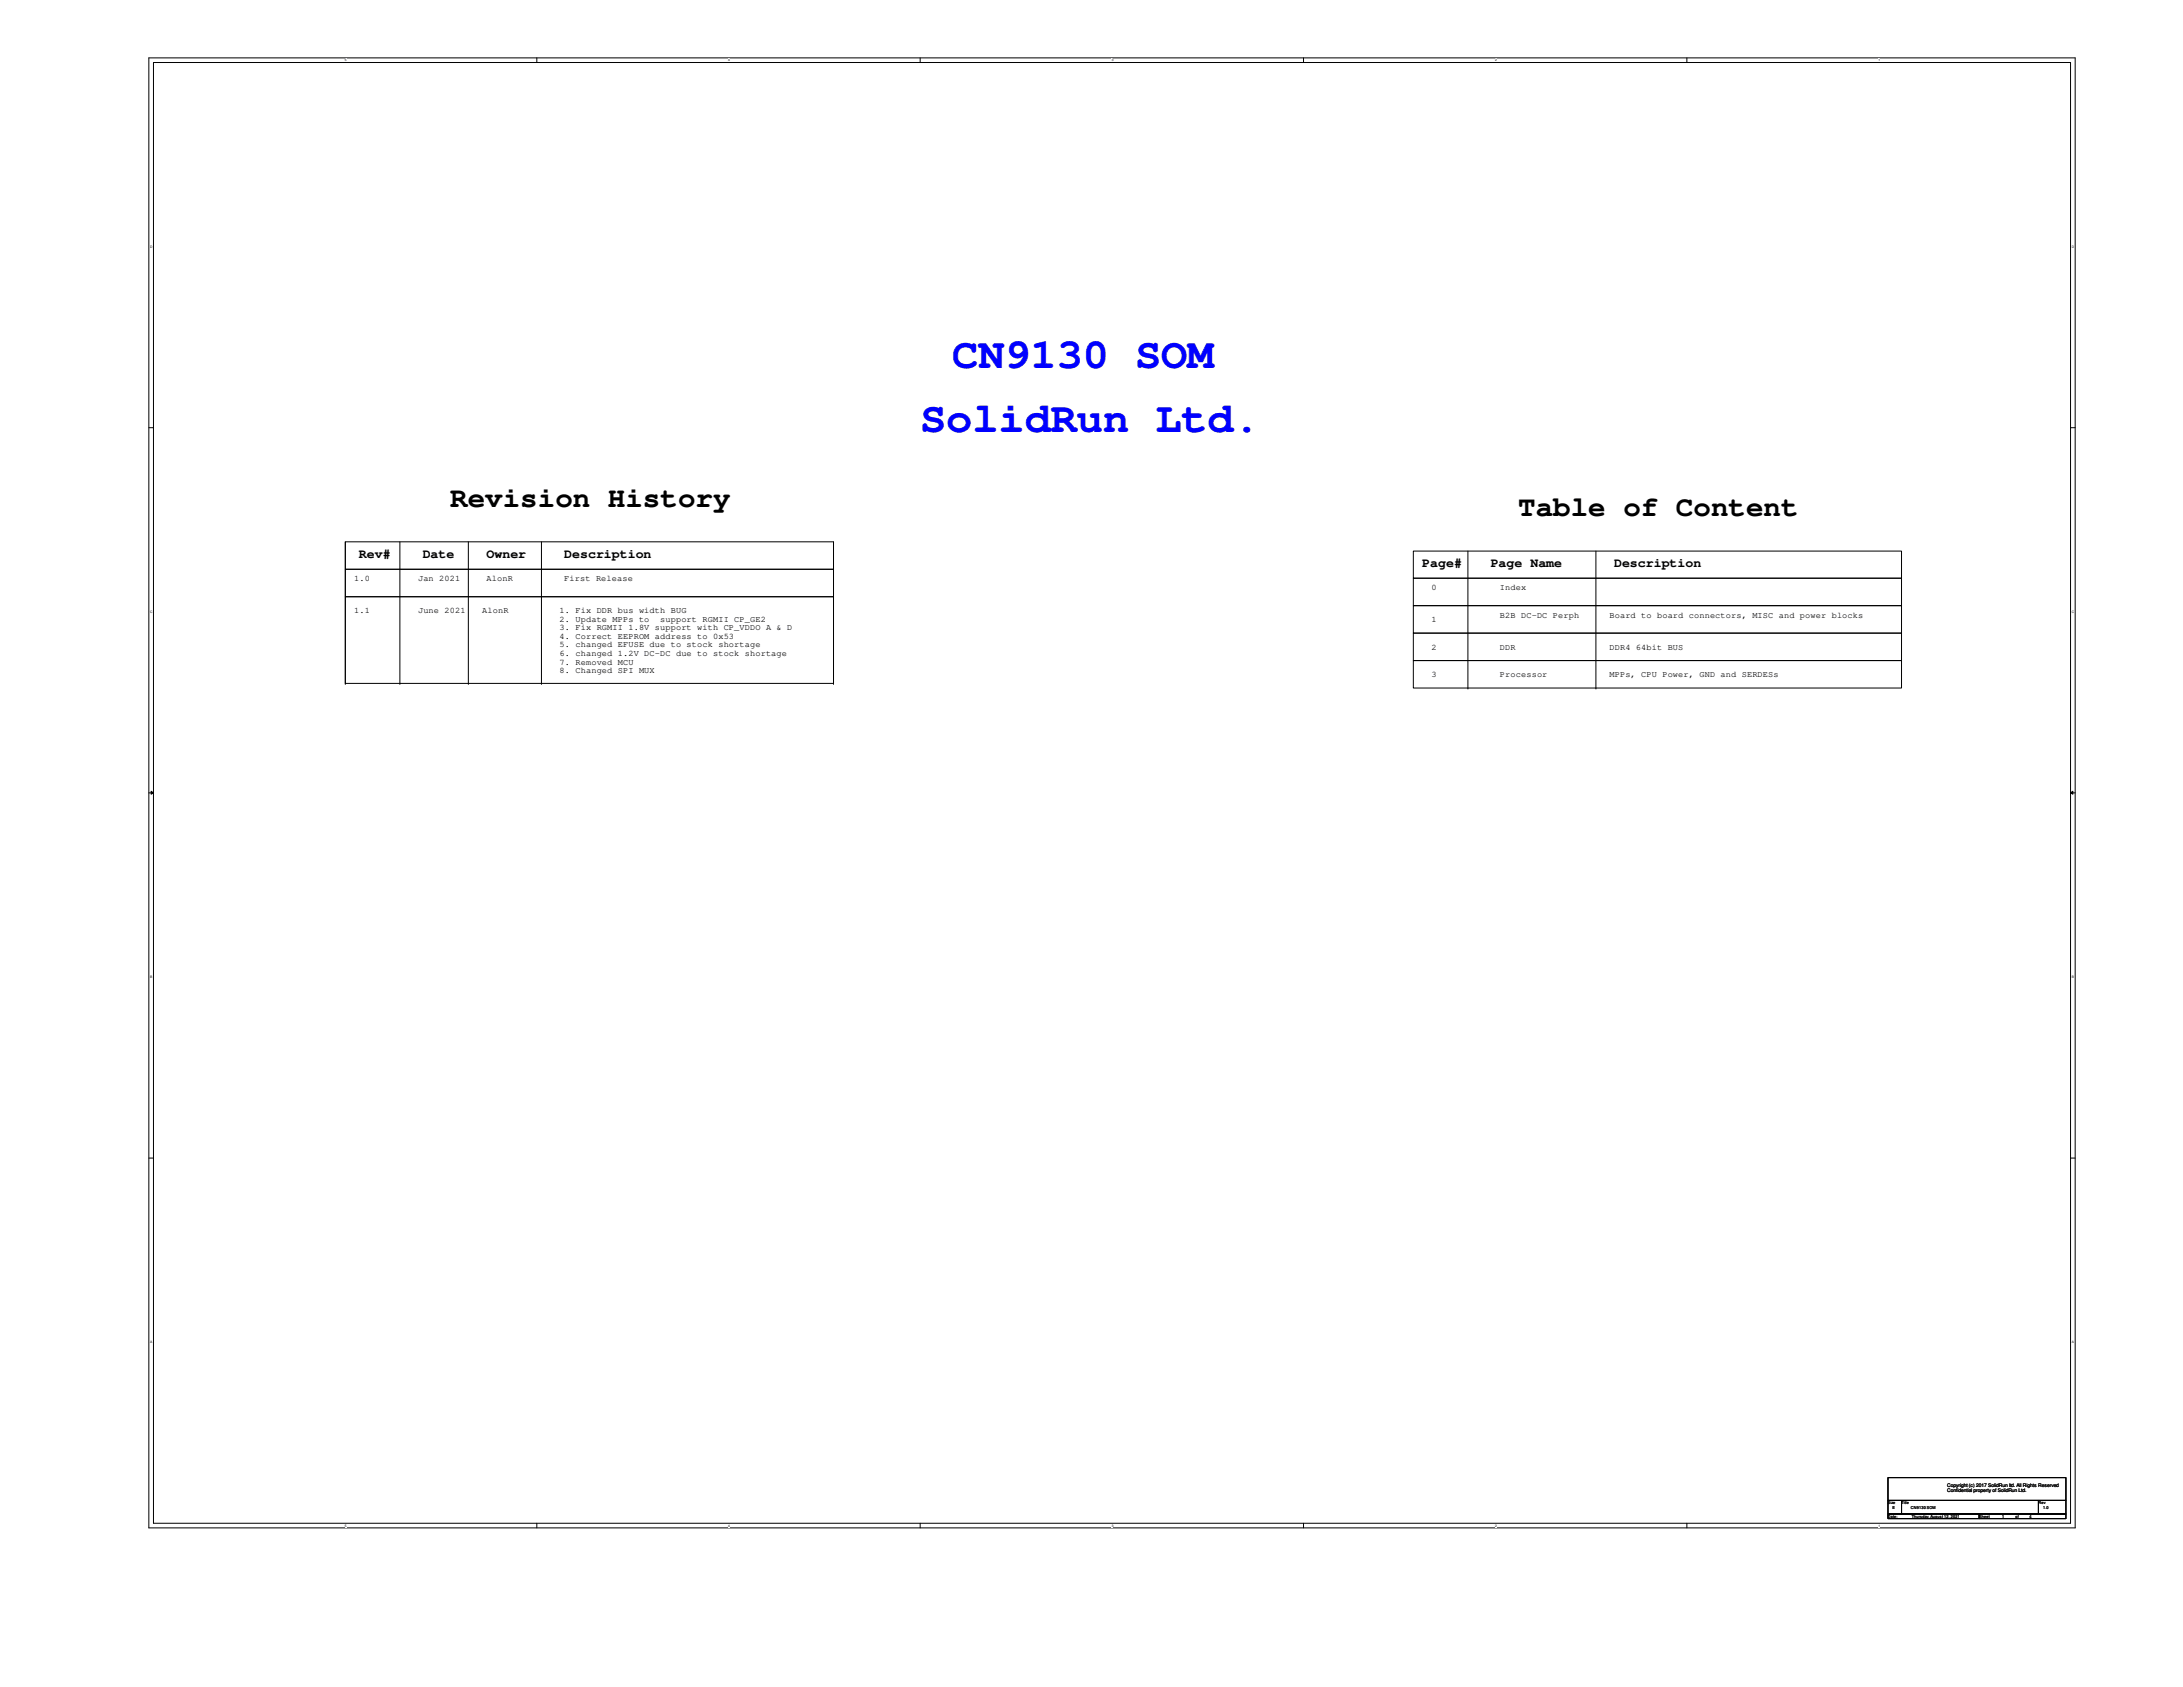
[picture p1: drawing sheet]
<svg xmlns="http://www.w3.org/2000/svg" width="279mm" height="216mm" viewBox="0 0 279 216" stroke-linecap="round" stroke-linejoin="round" font-family="sans-serif">
<defs><g id="words">
<g font-size="5.6" fill="#00f">
<text x="121.9" y="47.1">CN9130 SOM</text>
<text x="117.8" y="55.3">SolidRun Ltd.</text>
</g>
<g font-size="3.7">
<text x="57.6" y="64.9">Revision History</text>
<text x="194.3" y="66.1">Table of Content</text>
</g>
<g font-size="1.7">
<text x="45.9" y="71.4">Rev#</text>
<text x="54.1" y="71.4">Date</text>
<text x="62.3" y="71.4">Owner</text>
<text x="72.2" y="71.4">Description</text>
<text x="182" y="72.5">Page#</text>
<text x="190.8" y="72.5">Page Name</text>
<text x="206.6" y="72.5">Description</text>
</g>
<g font-size="1.1">
<text x="45.3" y="74.4">1.0</text>
<text x="53.5" y="74.4">Jan 2021</text>
<text x="62.3" y="74.4">AlonR</text>
<text x="72.2" y="74.4">First Release</text>
<text x="183.2" y="75.5">0</text>
<text x="192" y="75.5">Index</text>
<text x="45.3" y="78.4">1.1</text>
<text x="53.5" y="78.4">June 2021</text>
<text x="61.7" y="78.4">AlonR</text>
<text x="71.6" y="79.5">2. Update MPPs to</text>
<text x="71.6" y="80.6">3. Fix RGMII 1.8V support with CP_VDDO A &amp; D</text>
<text x="71.6" y="81.7">4. Correct EEPROM address to 0x53</text>
<text x="71.6" y="82.8">5. changed EFUSE due to stock shortage</text>
<text x="71.6" y="83.9">6. changed 1.2V DC-DC due to stock shortage</text>
<text x="71.6" y="78.4">1. Fix DDR bus width BUG</text>
<text x="84.5" y="79.5">support RGMII CP_GE2</text>
<text x="183.2" y="79.6">1</text>
<text x="183.2" y="83.1">2</text>
<text x="192" y="79">B2B DC-DC Perph</text>
<text x="192" y="83.1">DDR</text>
<text x="206" y="83.1">DDR4 64bit BUS</text>
<text x="206" y="79">Board to board connectors, MISC and power blocks</text>
<text x="71.6" y="85">7. Removed MCU</text>
<text x="71.6" y="86.1">8. Changed SPI MUX</text>
<text x="183.2" y="86.6">3</text>
<text x="192" y="86.6">Processor</text>
<text x="206" y="86.6">MPPs, CPU Power, GND and SERDESs</text>
</g>
<g font-size=".6">
<text x="249.2" y="190.3">Copyright (c) 2017 SolidRun ltd. All Rights Reserved</text>
<text x="249.2" y="190.9">Confidential property of SolidRun Ltd.</text>
</g>
<g font-size=".5">
<text x="241.6" y="192.5">Size</text>
<text x="241.6" y="194.3">Date:</text>
<text x="242.2" y="193.1">E</text>
<text x="243.4" y="192.5">Title</text>
<text x="244.6" y="193.1">CN9130 SOM</text>
<text x="244.7" y="194.3">Thursday, August 12, 2021</text>
<text x="253.3" y="194.3">Sheet</text>
<text x="256.2" y="194.3">1</text>
<text x="258" y="194.3">of</text>
<text x="259.8" y="194.3">4</text>
<text x="260.9" y="192.5">Rev</text>
<text x="261.5" y="193.1">1.0</text>
</g>
<g font-size=".4">
<text x="44.2" y="7.8">5</text>
<text x="93.2" y="7.8">4</text>
<text x="142.3" y="7.8">3</text>
<text x="191.3" y="7.8">2</text>
<text x="240.4" y="7.8">1</text>
<text x="19.2" y="31.7">D</text>
<text x="265.2" y="31.7">D</text>
<text x="19.2" y="78.4">C</text>
<text x="265.2" y="78.4">C</text>
<text x="19.2" y="125.2">B</text>
<text x="265.2" y="125.2">B</text>
<text x="19.2" y="171.9">A</text>
<text x="265.2" y="171.9">A</text>
<text x="44.2" y="195.4">5</text>
<text x="93.2" y="195.4">4</text>
<text x="142.3" y="195.4">3</text>
<text x="191.3" y="195.4">2</text>
<text x="240.4" y="195.4">1</text>
</g>
</g></defs>
<path d="M19.1 7.4h246.5v188.1h-246.5zM19.6 8h245.4v186.9h-245.4z" fill="none" stroke="#000" stroke-width=".13"/>
<g fill="#fff">
<path d="M44.2 7.5h.1v.4h-.1z"/>
<path d="M44.2 195h.1v.5h-.1z"/>
</g>
<path d="M68.7 7.4v.6M68.7 194.9v.6" fill="none" stroke="#000" stroke-width=".13"/>
<g fill="#fff">
<path d="M93.2 7.5h.2v.4h-.2z"/>
<path d="M93.2 195h.2v.5h-.2z"/>
</g>
<path d="M117.8 7.4v.6M117.8 194.9v.6" fill="none" stroke="#000" stroke-width=".13"/>
<g fill="#fff">
<path d="M142.3 7.5h.2v.4h-.2z"/>
<path d="M142.3 195h.2v.5h-.2z"/>
</g>
<path d="M166.8 7.4v.6M166.8 194.9v.6" fill="none" stroke="#000" stroke-width=".13"/>
<g fill="#fff">
<path d="M191.3 7.5h.2v.4h-.2z"/>
<path d="M191.3 195h.2v.5h-.2z"/>
</g>
<path d="M215.9 7.4v.6M215.9 194.9v.6" fill="none" stroke="#000" stroke-width=".13"/>
<g fill="#fff">
<path d="M240.4 7.5h.2v.4h-.2z"/>
<path d="M240.4 195h.2v.5h-.2z"/>
<path d="M19.2 31.4h.3v.4h-.3z"/>
<path d="M265.2 31.4h.2v.4h-.2z"/>
<path d="M19.2 78.1h.3v.4h-.3z"/>
<path d="M265.2 78.1h.2v.4h-.2z"/>
</g>
<path d="M19.1 54.7h.5M265 54.7h.6" fill="none" stroke="#000" stroke-width=".13"/>
<g fill="#fff">
<path d="M19.2 124.8h.2v.5h-.2z"/>
<path d="M265.2 124.8h.2v.5h-.2z"/>
</g>
<path d="M19.1 101.5h.5M19.3 101.3l.3 .2-.3 .1zM265 101.5l.3-.2v.3zM265 101.5h.6" fill="none" stroke="#000" stroke-width=".13"/>
<path d="M19.3 101.3l.3 .2-.3 .1zM265 101.5l.3-.2v.3z" fill="#000"/>
<g fill="#fff">
<path d="M19.2 171.6h.2v.4h-.2z"/>
<path d="M265.2 171.6h.2v.4h-.2z"/>
</g>
<g fill="none" stroke="#000" stroke-width=".13">
<path d="M44.2 69.3h62.5v3.6h-62.5zM44.2 72.9h62.5v3.5h-62.5zM44.2 76.4h62.5v11.1h-62.5zM44.2 69.3v18.2M51.2 69.3v18.2M59.9 69.3v18.2M69.3 69.3v18.2M106.7 69.3v18.2M180.9 70.5h62.5v3.5h-62.5zM180.9 74h62.5v3.5h-62.5zM180.9 77.5h62.5v3.5h-62.5zM187.9 70.5v17.6"/>
<path d="M204.3 70.5v17.6M44.2 87.5h.1M51.2 87.5h.1M59.9 87.5h.1M69.3 87.5h.1M106.7 87.5h.1M180.9 81h62.5v3.5h-62.5zM180.9 84.5h62.5v3.6h-62.5zM187.9 88.1h.1M204.3 88.1h.1M19.1 148.2h.5M265 148.2h.6"/>
<path d="M241.6 192h1.8v1.8h-1.8zM241.6 193.8h11.7v.6h-11.7zM241.6 189.1h22.8v2.9h-22.8zM243.4 192h17.5v1.8h-17.5zM253.3 193.8h11.1v.6h-11.1zM260.9 192h3.5v1.8h-3.5z"/>
</g>
<use href="#words"/>
</svg>
